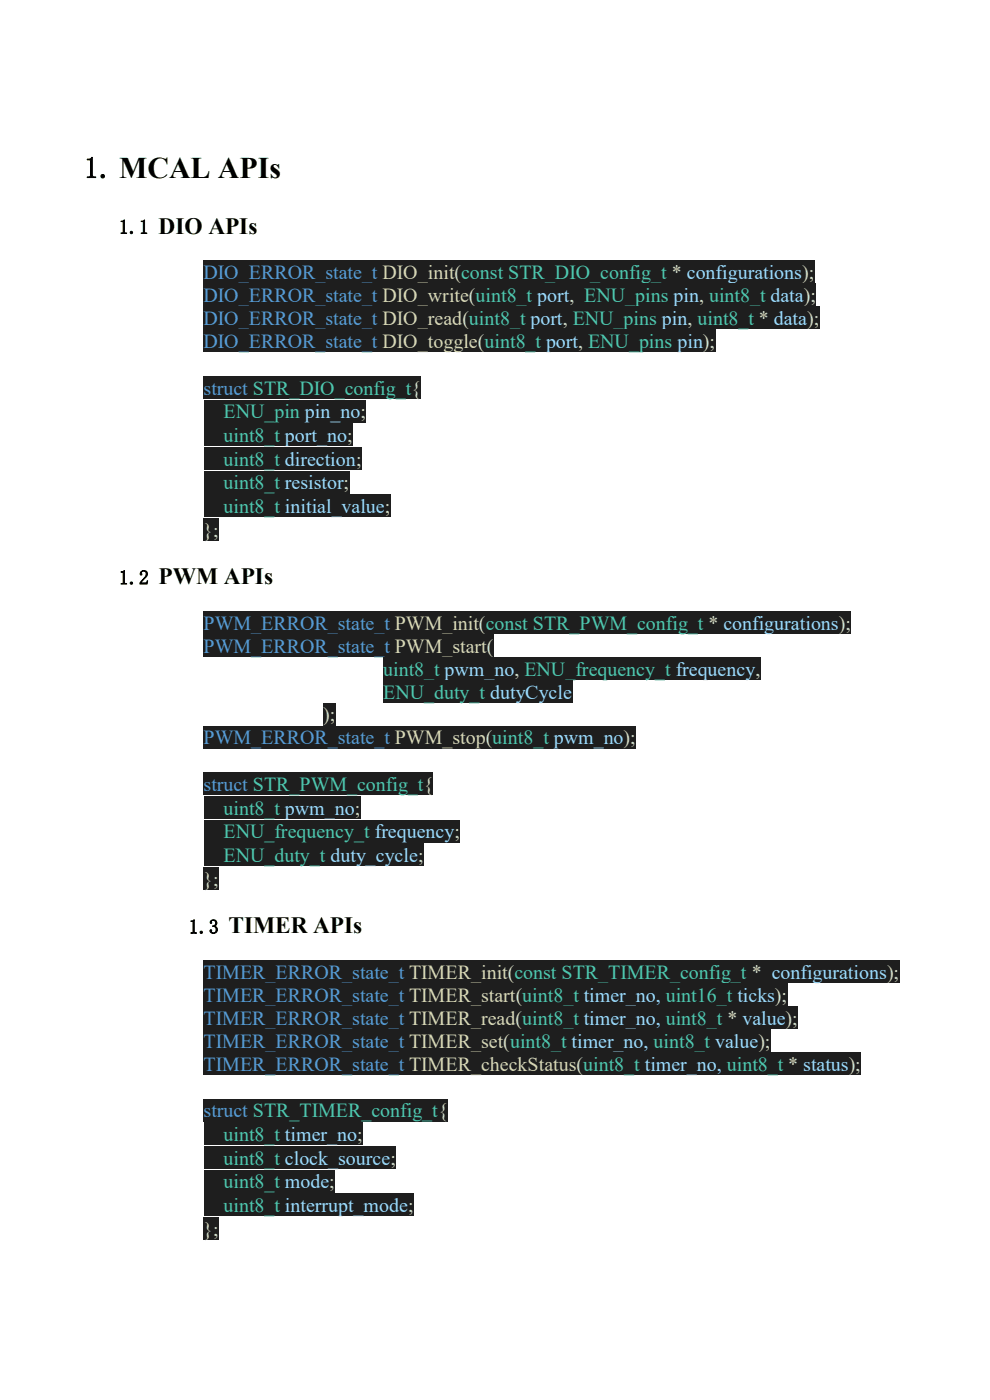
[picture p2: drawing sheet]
<svg xmlns="http://www.w3.org/2000/svg" width="210mm" height="297mm" viewBox="0 0 210 297" stroke-linecap="round" stroke-linejoin="round" font-family="sans-serif">
<defs><g id="words">
<text font-size="6.4" x="17.8" y="37.8">1. MCAL APIs</text>
<g font-size="5">
<text x="33.7" y="49.6">DIO APIs</text>
<text x="33.7" y="124">PWM APIs</text>
<text x="48.5" y="198">TIMER APIs</text>
</g>
<g font-size="4.2">
<text x="25.2" y="49.6">1.1</text>
<text x="25.2" y="124">1.2</text>
<text x="40" y="198.1">1.3</text>
</g>
<g font-size="4.2" fill="#569cd6">
<text x="43.2" y="59.2">DIO_ERROR_state_t</text>
<text x="43.2" y="64.1">DIO_ERROR_state_t</text>
<text x="43.2" y="68.9">DIO_ERROR_state_t</text>
<text x="43.2" y="73.8">DIO_ERROR_state_t</text>
<text x="43.2" y="83.7">struct</text>
<text x="43.2" y="133.6">PWM_ERROR_state_t</text>
<text x="43.2" y="138.4">PWM_ERROR_state_t</text>
<text x="43.2" y="157.9">PWM_ERROR_state_t</text>
<text x="43.2" y="167.8">struct</text>
<text x="43.2" y="207.7">TIMER_ERROR_state_t</text>
<text x="43.2" y="212.5">TIMER_ERROR_state_t</text>
<text x="43.2" y="217.4">TIMER_ERROR_state_t</text>
<text x="43.2" y="222.3">TIMER_ERROR_state_t</text>
<text x="43.2" y="227.1">TIMER_ERROR_state_t</text>
<text x="43.2" y="237">struct</text>
</g>
<g font-size="4.2" fill="#dcdcaa">
<text x="81.2" y="59.2">DIO_init</text>
<text x="81.2" y="64.1">DIO_write</text>
<text x="81.2" y="68.9">DIO_read</text>
<text x="81.2" y="73.8">DIO_toggle</text>
<text x="83.7" y="133.6">PWM_init(</text>
<text x="83.7" y="138.4">PWM_start(</text>
<text x="83.7" y="157.9">PWM_stop</text>
<text x="86.8" y="207.7">TIMER_init</text>
<text x="86.8" y="212.5">TIMER_start</text>
<text x="86.8" y="217.4">TIMER_read(</text>
<text x="86.8" y="222.3">TIMER_set(</text>
<text x="86.8" y="227.1">TIMER_checkStatus(uint8_t</text>
</g>
<g font-size="4.2" fill="#d4d4d4">
<text x="96.4" y="59.2">(const</text>
<text x="142.5" y="59.2">*</text>
<text x="170.2" y="59.2">);</text>
<text x="99.5" y="64.1">(uint8_t</text>
<text x="120.8" y="64.1">,</text>
<text x="148.3" y="64.1">,</text>
<text x="170.5" y="64.1">);</text>
<text x="98.1" y="68.9">(</text>
<text x="119.4" y="68.9">,</text>
<text x="145.8" y="68.9">,</text>
<text x="161" y="68.9">*</text>
<text x="171.2" y="68.9">);</text>
<text x="101.4" y="73.8">(</text>
<text x="76.5" y="88.7">;</text>
<text x="75.5" y="98.8">;</text>
<text x="43.2" y="113.9">};</text>
<text x="81.6" y="108.8">;</text>
<text x="150.3" y="133.6">*</text>
<text x="177.9" y="133.6">);</text>
<text x="160.3" y="143.3">,</text>
<text x="68.6" y="153.1">);</text>
<text x="103" y="157.9">(uint8_t</text>
<text x="88.7" y="182.9">;</text>
<text x="43.2" y="187.9">};</text>
<text x="107.7" y="207.7">(</text>
<text x="159.5" y="207.7">*</text>
<text x="188.2" y="207.7">);</text>
<text x="109.4" y="212.5">(</text>
<text x="154.3" y="217.4">*</text>
<text x="160.9" y="222.3">);</text>
<text x="167.2" y="227.1">*</text>
<text x="180" y="227.1">);</text>
<text x="92.9" y="237">{</text>
<text x="82.8" y="247.1">;</text>
<text x="86.6" y="257.1">;</text>
<text x="43.2" y="262.1">};</text>
</g>
<g font-size="4.2" fill="#4ec9b0">
<text x="107.8" y="59.2">STR_DIO_config_t</text>
<text x="124" y="64.1">ENU_pins</text>
<text x="150.4" y="64.1">uint8_t</text>
<text x="99.5" y="68.9">uint8_t</text>
<text x="121.5" y="68.9">ENU_pins</text>
<text x="148" y="68.9">uint8_t</text>
<text x="102.8" y="73.8">uint8_t</text>
<text x="124.8" y="73.8">ENU_pins</text>
<text x="53.6" y="83.7">STR_DIO_config_t{</text>
<text x="47.4" y="88.7">ENU_pin</text>
<text x="47.4" y="93.7">uint8_t</text>
<text x="47.4" y="98.8">uint8_t</text>
<text x="47.4" y="103.8">uint8_t</text>
<text x="47.4" y="108.8">uint8_t</text>
<text x="103" y="133.6">const</text>
<text x="113" y="133.6">STR_PWM_config_t</text>
<text x="81.3" y="143.3">uint8_t</text>
<text x="111.3" y="143.3">ENU_frequency_t</text>
<text x="81.3" y="148.2">ENU_duty_t</text>
<text x="53.6" y="167.8">STR_PWM_config_t{</text>
<text x="47.4" y="172.8">uint8_t</text>
<text x="47.4" y="177.9">ENU_frequency_t</text>
<text x="47.4" y="182.9">ENU_duty_t</text>
<text x="109.1" y="207.7">const</text>
<text x="119.1" y="207.7">STR_TIMER_config_t</text>
<text x="110.8" y="212.5">uint8_t</text>
<text x="141.2" y="212.5">uint16_t</text>
<text x="110.8" y="217.4">uint8_t</text>
<text x="141.2" y="217.4">uint8_t</text>
<text x="108.2" y="222.3">uint8_t</text>
<text x="138.6" y="222.3">uint8_t</text>
<text x="154.2" y="227.1">uint8_t</text>
<text x="53.6" y="237">STR_TIMER_config_t</text>
<text x="47.4" y="242">uint8_t</text>
<text x="47.4" y="247.1">uint8_t</text>
<text x="47.4" y="252.1">uint8_t</text>
<text x="47.4" y="257.1">uint8_t</text>
</g>
<g font-size="4.2" fill="#9cdcfe">
<text x="145.7" y="59.2">configurations</text>
<text x="114" y="64.1">port</text>
<text x="142.9" y="64.1">pin</text>
<text x="163.4" y="64.1">data</text>
<text x="112.5" y="68.9">port</text>
<text x="140.4" y="68.9">pin</text>
<text x="164.2" y="68.9">data</text>
<text x="115.8" y="73.8">port,</text>
<text x="143.7" y="73.8">pin);</text>
<text x="64.7" y="88.7">pin_no</text>
<text x="60.5" y="93.7">port_no;</text>
<text x="60.5" y="98.8">direction</text>
<text x="60.5" y="103.8">resistor;</text>
<text x="60.5" y="108.8">i</text>
<text x="61.6" y="108.8">nitial_value</text>
<text x="153.5" y="133.6">configurations</text>
<text x="94.3" y="143.3">pwm_no,</text>
<text x="143.3" y="143.3">frequency</text>
<text x="104" y="148.2">dutyCycle</text>
<text x="117.5" y="157.9">pwm_no);</text>
<text x="60.5" y="172.8">pwm_no;</text>
<text x="79.5" y="177.9">frequency;</text>
<text x="70.1" y="182.9">duty_cycle</text>
<text x="163.7" y="207.7">configurations</text>
<text x="123.8" y="212.5">t</text>
<text x="125" y="212.5">imer_no,</text>
<text x="156.4" y="212.5">t</text>
<text x="157.6" y="212.5">icks);</text>
<text x="123.8" y="217.4">t</text>
<text x="125" y="217.4">imer_no,</text>
<text x="157.5" y="217.4">value);</text>
<text x="121.2" y="222.3">t</text>
<text x="122.4" y="222.3">imer_no,</text>
<text x="136.8" y="227.1">t</text>
<text x="138" y="227.1">imer_no,</text>
<text x="151.7" y="222.3">value</text>
<text x="170.4" y="227.1">status</text>
<text x="60.5" y="242">t</text>
<text x="61.6" y="242">imer_no;</text>
<text x="60.5" y="247.1">clock_source</text>
<text x="60.5" y="252.1">mode;</text>
<text x="60.5" y="257.1">i</text>
<text x="61.6" y="257.1">nterrupt_mode</text>
</g>
</g></defs>
<g fill="#1e1e1e">
<path d="M43.2 55.2h36.9v4.9h-36.9z" fill-rule="evenodd"/>
<path d="M80.1 55.2h1.1v4.9h-1.1z" fill-rule="evenodd"/>
<path d="M81.2 55.2h15.2v4.9h-15.2z" fill-rule="evenodd"/>
<path d="M96.4 55.2h1.4v4.9h-1.4z" fill-rule="evenodd"/>
<path d="M97.8 55.2h9v4.9h-9z" fill-rule="evenodd"/>
<path d="M106.8 55.2h1v4.9h-1z" fill-rule="evenodd"/>
<path d="M107.8 55.2h33.7v4.9h-33.7z" fill-rule="evenodd"/>
<path d="M141.5 55.2h1v4.9h-1z" fill-rule="evenodd"/>
<path d="M142.5 55.2h2.1v4.9h-2.1z" fill-rule="evenodd"/>
<path d="M144.6 55.2h1.1v4.9h-1.1z" fill-rule="evenodd"/>
<path d="M145.7 55.2h24.5v4.9h-24.5z" fill-rule="evenodd"/>
<path d="M170.2 55.2h2.5v4.9h-2.5z" fill-rule="evenodd"/>
<path d="M43.2 60.1h36.9v4.9h-36.9z" fill-rule="evenodd"/>
<path d="M80.1 60.1h1.1v4.9h-1.1z" fill-rule="evenodd"/>
<path d="M81.2 60.1h18.3v4.9h-18.3z" fill-rule="evenodd"/>
<path d="M99.5 60.1h1.4v4.9h-1.4z" fill-rule="evenodd"/>
<path d="M100.9 60.1h12v4.9h-12z" fill-rule="evenodd"/>
<path d="M112.9 60.1h1v4.9h-1z" fill-rule="evenodd"/>
<path d="M113.9 60.1h6.9v4.9h-6.9z" fill-rule="evenodd"/>
<path d="M120.8 60.1h1v4.9h-1z" fill-rule="evenodd"/>
<path d="M121.8 60.1h1.1v4.9h-1.1z" fill-rule="evenodd"/>
<path d="M122.9 60.1h1v4.9h-1z" fill-rule="evenodd"/>
<path d="M123.9 60.1h17.9v4.9h-17.9z" fill-rule="evenodd"/>
<path d="M141.8 60.1h1.1v4.9h-1.1z" fill-rule="evenodd"/>
<path d="M142.9 60.1h5.4v4.9h-5.4z" fill-rule="evenodd"/>
<path d="M148.3 60.1h1v4.9h-1z" fill-rule="evenodd"/>
<path d="M149.3 60.1h1.1v4.9h-1.1z" fill-rule="evenodd"/>
<path d="M150.4 60.1h12v4.9h-12z" fill-rule="evenodd"/>
<path d="M162.4 60.1h1.1v4.9h-1.1z" fill-rule="evenodd"/>
<path d="M163.5 60.1h7v4.9h-7z" fill-rule="evenodd"/>
<path d="M170.5 60.1h2.6v4.9h-2.6z" fill-rule="evenodd"/>
<path d="M43.2 65h36.9v4.8h-36.9z" fill-rule="evenodd"/>
<path d="M80.1 65h1.1v4.8h-1.1z" fill-rule="evenodd"/>
<path d="M81.2 65h16.9v4.8h-16.9z" fill-rule="evenodd"/>
<path d="M98.1 65h1.4v4.8h-1.4z" fill-rule="evenodd"/>
<path d="M99.5 65h12v4.8h-12z" fill-rule="evenodd"/>
<path d="M111.5 65h1v4.8h-1z" fill-rule="evenodd"/>
<path d="M112.5 65h6.9v4.8h-6.9z" fill-rule="evenodd"/>
<path d="M119.4 65h1v4.8h-1z" fill-rule="evenodd"/>
<path d="M120.4 65h1.1v4.8h-1.1z" fill-rule="evenodd"/>
<path d="M121.5 65h17.8v4.8h-17.8z" fill-rule="evenodd"/>
<path d="M139.3 65h1.1v4.8h-1.1z" fill-rule="evenodd"/>
<path d="M140.4 65h5.4v4.8h-5.4z" fill-rule="evenodd"/>
<path d="M145.8 65h1.1v4.8h-1.1z" fill-rule="evenodd"/>
<path d="M146.9 65h1v4.8h-1z" fill-rule="evenodd"/>
<path d="M147.9 65h12v4.8h-12z" fill-rule="evenodd"/>
<path d="M159.9 65h1.1v4.8h-1.1z" fill-rule="evenodd"/>
<path d="M161 65h2.1v4.8h-2.1z" fill-rule="evenodd"/>
<path d="M163.1 65h1.1v4.8h-1.1z" fill-rule="evenodd"/>
<path d="M164.2 65h7v4.8h-7z" fill-rule="evenodd"/>
<path d="M171.2 65h2.6v4.8h-2.6z" fill-rule="evenodd"/>
<path d="M43.2 69.8h36.9v4.9h-36.9z" fill-rule="evenodd"/>
<path d="M80.1 69.8h1.1v4.9h-1.1z" fill-rule="evenodd"/>
<path d="M81.2 69.8h20.2v4.9h-20.2z" fill-rule="evenodd"/>
<path d="M101.4 69.8h1.4v4.9h-1.4z" fill-rule="evenodd"/>
<path d="M102.8 69.8h12v4.9h-12z" fill-rule="evenodd"/>
<path d="M114.8 69.8h1v4.9h-1z" fill-rule="evenodd"/>
<path d="M115.8 69.8h6.9v4.9h-6.9z" fill-rule="evenodd"/>
<path d="M122.7 69.8h1v4.9h-1z" fill-rule="evenodd"/>
<path d="M123.7 69.8h1.1v4.9h-1.1z" fill-rule="evenodd"/>
<path d="M124.8 69.8h17.8v4.9h-17.8z" fill-rule="evenodd"/>
<path d="M142.6 69.8h1.1v4.9h-1.1z" fill-rule="evenodd"/>
<path d="M143.7 69.8h5.4v4.9h-5.4z" fill-rule="evenodd"/>
<path d="M149.1 69.8h2.6v4.9h-2.6z" fill-rule="evenodd"/>
<path d="M43.2 79.7h9.4v4.9h-9.4z" fill-rule="evenodd"/>
<path d="M52.6 79.7h1v4.9h-1z" fill-rule="evenodd"/>
<path d="M53.6 79.7h33.7v4.9h-33.7z" fill-rule="evenodd"/>
<path d="M87.3 79.7h2v4.9h-2z" fill-rule="evenodd"/>
<path d="M43.2 84.8h1v4.8h-1z" fill-rule="evenodd"/>
<path d="M44.2 84.8h1.1v4.8h-1.1z" fill-rule="evenodd"/>
<path d="M45.3 84.8h1.1v4.8h-1.1z" fill-rule="evenodd"/>
<path d="M46.4 84.8h1v4.8h-1z" fill-rule="evenodd"/>
<path d="M47.4 84.8h16.2v4.8h-16.2z" fill-rule="evenodd"/>
<path d="M63.6 84.8h1.1v4.8h-1.1z" fill-rule="evenodd"/>
<path d="M64.7 84.8h11.7v4.8h-11.7z" fill-rule="evenodd"/>
<path d="M76.4 84.8h1.2v4.8h-1.2z" fill-rule="evenodd"/>
<path d="M43.2 89.8h1v4.9h-1z" fill-rule="evenodd"/>
<path d="M44.2 89.8h1.1v4.9h-1.1z" fill-rule="evenodd"/>
<path d="M45.3 89.8h1.1v4.9h-1.1z" fill-rule="evenodd"/>
<path d="M46.4 89.8h1v4.9h-1z" fill-rule="evenodd"/>
<path d="M47.4 89.8h12v4.9h-12z" fill-rule="evenodd"/>
<path d="M59.4 89.8h1.1v4.9h-1.1z" fill-rule="evenodd"/>
<path d="M60.5 89.8h13.1v4.9h-13.1z" fill-rule="evenodd"/>
<path d="M73.6 89.8h1.2v4.9h-1.2z" fill-rule="evenodd"/>
<path d="M43.2 94.8h1v4.9h-1z" fill-rule="evenodd"/>
<path d="M44.2 94.8h1.1v4.9h-1.1z" fill-rule="evenodd"/>
<path d="M45.3 94.8h1.1v4.9h-1.1z" fill-rule="evenodd"/>
<path d="M46.4 94.8h1v4.9h-1z" fill-rule="evenodd"/>
<path d="M47.4 94.8h12v4.9h-12z" fill-rule="evenodd"/>
<path d="M59.4 94.8h1.1v4.9h-1.1z" fill-rule="evenodd"/>
<path d="M60.5 94.8h15v4.9h-15z" fill-rule="evenodd"/>
<path d="M75.5 94.8h1.2v4.9h-1.2z" fill-rule="evenodd"/>
<path d="M43.2 99.9h1v4.8h-1z" fill-rule="evenodd"/>
<path d="M44.2 99.9h1.1v4.8h-1.1z" fill-rule="evenodd"/>
<path d="M45.3 99.9h1.1v4.8h-1.1z" fill-rule="evenodd"/>
<path d="M46.4 99.9h1v4.8h-1z" fill-rule="evenodd"/>
<path d="M47.4 99.9h12v4.8h-12z" fill-rule="evenodd"/>
<path d="M59.4 99.9h1.1v4.8h-1.1z" fill-rule="evenodd"/>
<path d="M60.5 99.9h12.4v4.8h-12.4z" fill-rule="evenodd"/>
<path d="M72.9 99.9h1.2v4.8h-1.2z" fill-rule="evenodd"/>
<path d="M43.2 104.9h1v4.8h-1z" fill-rule="evenodd"/>
<path d="M44.2 104.9h1.1v4.8h-1.1z" fill-rule="evenodd"/>
<path d="M45.3 104.9h1.1v4.8h-1.1z" fill-rule="evenodd"/>
<path d="M46.4 104.9h1v4.8h-1z" fill-rule="evenodd"/>
<path d="M47.4 104.9h12v4.8h-12z" fill-rule="evenodd"/>
<path d="M59.4 104.9h1.1v4.8h-1.1z" fill-rule="evenodd"/>
<path d="M60.5 104.9h21.1v4.8h-21.1z" fill-rule="evenodd"/>
<path d="M81.6 104.9h1.2v4.8h-1.2z" fill-rule="evenodd"/>
<path d="M43.2 109.9h3.2v4.9h-3.2z" fill-rule="evenodd"/>
<path d="M43.2 129.6h39.5v4.9h-39.5z" fill-rule="evenodd"/>
<path d="M82.7 129.6h1v4.9h-1z" fill-rule="evenodd"/>
<path d="M83.7 129.6h17.9v4.9h-17.9z" fill-rule="evenodd"/>
<path d="M101.6 129.6h1.4v4.9h-1.4z" fill-rule="evenodd"/>
<path d="M103 129.6h9v4.9h-9z" fill-rule="evenodd"/>
<path d="M112 129.6h1v4.9h-1z" fill-rule="evenodd"/>
<path d="M113 129.6h36.2v4.9h-36.2z" fill-rule="evenodd"/>
<path d="M149.2 129.6h1.1v4.9h-1.1z" fill-rule="evenodd"/>
<path d="M150.3 129.6h2.1v4.9h-2.1z" fill-rule="evenodd"/>
<path d="M152.4 129.6h1.1v4.9h-1.1z" fill-rule="evenodd"/>
<path d="M153.5 129.6h24.4v4.9h-24.4z" fill-rule="evenodd"/>
<path d="M177.9 129.6h2.6v4.9h-2.6z" fill-rule="evenodd"/>
<path d="M43.2 134.5h39.5v4.8h-39.5z" fill-rule="evenodd"/>
<path d="M82.7 134.5h1v4.8h-1z" fill-rule="evenodd"/>
<path d="M83.7 134.5h19.6v4.8h-19.6z" fill-rule="evenodd"/>
<path d="M103.3 134.5h1.4v4.8h-1.4z" fill-rule="evenodd"/>
<path d="M81.3 139.4h12v4.8h-12z" fill-rule="evenodd"/>
<path d="M93.3 139.4h1v4.8h-1z" fill-rule="evenodd"/>
<path d="M94.3 139.4h14.8v4.8h-14.8z" fill-rule="evenodd"/>
<path d="M109.1 139.4h1.1v4.8h-1.1z" fill-rule="evenodd"/>
<path d="M110.2 139.4h1.1v4.8h-1.1z" fill-rule="evenodd"/>
<path d="M111.3 139.4h31v4.8h-31z" fill-rule="evenodd"/>
<path d="M142.3 139.4h1.1v4.8h-1.1z" fill-rule="evenodd"/>
<path d="M143.4 139.4h16.9v4.8h-16.9z" fill-rule="evenodd"/>
<path d="M160.3 139.4h1v4.8h-1z" fill-rule="evenodd"/>
<path d="M81.3 144.2h21.6v4.9h-21.6z" fill-rule="evenodd"/>
<path d="M102.9 144.2h1.1v4.9h-1.1z" fill-rule="evenodd"/>
<path d="M104 144.2h17.4v4.9h-17.4z" fill-rule="evenodd"/>
<path d="M68.6 149.1h2.6v4.9h-2.6z" fill-rule="evenodd"/>
<path d="M43.2 154h39.5v4.8h-39.5z" fill-rule="evenodd"/>
<path d="M82.7 154h1v4.8h-1z" fill-rule="evenodd"/>
<path d="M83.7 154h19.3v4.8h-19.3z" fill-rule="evenodd"/>
<path d="M103 154h1.4v4.8h-1.4z" fill-rule="evenodd"/>
<path d="M104.4 154h12v4.8h-12z" fill-rule="evenodd"/>
<path d="M116.4 154h1.1v4.8h-1.1z" fill-rule="evenodd"/>
<path d="M117.5 154h14.8v4.8h-14.8z" fill-rule="evenodd"/>
<path d="M132.3 154h2.6v4.8h-2.6z" fill-rule="evenodd"/>
<path d="M43.2 163.9h9.4v4.8h-9.4z" fill-rule="evenodd"/>
<path d="M52.6 163.9h1v4.8h-1z" fill-rule="evenodd"/>
<path d="M53.6 163.9h36.3v4.8h-36.3z" fill-rule="evenodd"/>
<path d="M89.9 163.9h2v4.8h-2z" fill-rule="evenodd"/>
<path d="M43.2 168.9h1v4.8h-1z" fill-rule="evenodd"/>
<path d="M44.2 168.9h1.1v4.8h-1.1z" fill-rule="evenodd"/>
<path d="M45.3 168.9h1.1v4.8h-1.1z" fill-rule="evenodd"/>
<path d="M46.4 168.9h1v4.8h-1z" fill-rule="evenodd"/>
<path d="M47.4 168.9h12v4.8h-12z" fill-rule="evenodd"/>
<path d="M59.4 168.9h1.1v4.8h-1.1z" fill-rule="evenodd"/>
<path d="M60.5 168.9h14.8v4.8h-14.8z" fill-rule="evenodd"/>
<path d="M75.3 168.9h1.1v4.8h-1.1z" fill-rule="evenodd"/>
<path d="M43.2 173.9h1v4.9h-1z" fill-rule="evenodd"/>
<path d="M44.2 173.9h1.1v4.9h-1.1z" fill-rule="evenodd"/>
<path d="M45.3 173.9h1.1v4.9h-1.1z" fill-rule="evenodd"/>
<path d="M46.4 173.9h1v4.9h-1z" fill-rule="evenodd"/>
<path d="M47.4 173.9h31v4.9h-31z" fill-rule="evenodd"/>
<path d="M78.4 173.9h1.1v4.9h-1.1z" fill-rule="evenodd"/>
<path d="M79.5 173.9h16.9v4.9h-16.9z" fill-rule="evenodd"/>
<path d="M96.4 173.9h1.2v4.9h-1.2z" fill-rule="evenodd"/>
<path d="M43.2 178.9h1v4.9h-1z" fill-rule="evenodd"/>
<path d="M44.2 178.9h1.1v4.9h-1.1z" fill-rule="evenodd"/>
<path d="M45.3 178.9h1.1v4.9h-1.1z" fill-rule="evenodd"/>
<path d="M46.4 178.9h1v4.9h-1z" fill-rule="evenodd"/>
<path d="M47.4 178.9h21.6v4.9h-21.6z" fill-rule="evenodd"/>
<path d="M69 178.9h1.1v4.9h-1.1z" fill-rule="evenodd"/>
<path d="M70.1 178.9h18.6v4.9h-18.6z" fill-rule="evenodd"/>
<path d="M88.7 178.9h1.2v4.9h-1.2z" fill-rule="evenodd"/>
<path d="M43.2 184h3.2v4.8h-3.2z" fill-rule="evenodd"/>
<path d="M43.2 203.7h42.5v4.8h-42.5z" fill-rule="evenodd"/>
<path d="M85.7 203.7h1.1v4.8h-1.1z" fill-rule="evenodd"/>
<path d="M86.8 203.7h20.9v4.8h-20.9z" fill-rule="evenodd"/>
<path d="M107.7 203.7h1.4v4.8h-1.4z" fill-rule="evenodd"/>
<path d="M109.1 203.7h9v4.8h-9z" fill-rule="evenodd"/>
<path d="M118.1 203.7h1v4.8h-1z" fill-rule="evenodd"/>
<path d="M119.1 203.7h39.3v4.8h-39.3z" fill-rule="evenodd"/>
<path d="M158.4 203.7h1.1v4.8h-1.1z" fill-rule="evenodd"/>
<path d="M159.5 203.7h2.1v4.8h-2.1z" fill-rule="evenodd"/>
<path d="M161.6 203.7h1v4.8h-1z" fill-rule="evenodd"/>
<path d="M162.6 203.7h1.1v4.8h-1.1z" fill-rule="evenodd"/>
<path d="M163.7 203.7h24.5v4.8h-24.5z" fill-rule="evenodd"/>
<path d="M188.2 203.7h2.5v4.8h-2.5z" fill-rule="evenodd"/>
<path d="M43.2 208.6h42.5v4.8h-42.5z" fill-rule="evenodd"/>
<path d="M85.7 208.6h1.1v4.8h-1.1z" fill-rule="evenodd"/>
<path d="M86.8 208.6h22.6v4.8h-22.6z" fill-rule="evenodd"/>
<path d="M109.4 208.6h1.4v4.8h-1.4z" fill-rule="evenodd"/>
<path d="M110.8 208.6h12v4.8h-12z" fill-rule="evenodd"/>
<path d="M122.8 208.6h1v4.8h-1z" fill-rule="evenodd"/>
<path d="M123.8 208.6h16.4v4.8h-16.4z" fill-rule="evenodd"/>
<path d="M140.2 208.6h1v4.8h-1z" fill-rule="evenodd"/>
<path d="M141.2 208.6h14.1v4.8h-14.1z" fill-rule="evenodd"/>
<path d="M155.3 208.6h1.1v4.8h-1.1z" fill-rule="evenodd"/>
<path d="M156.4 208.6h8v4.8h-8z" fill-rule="evenodd"/>
<path d="M164.4 208.6h2.6v4.8h-2.6z" fill-rule="evenodd"/>
<path d="M43.2 213.4h42.5v4.9h-42.5z" fill-rule="evenodd"/>
<path d="M85.7 213.4h1.1v4.9h-1.1z" fill-rule="evenodd"/>
<path d="M86.8 213.4h22.6v4.9h-22.6z" fill-rule="evenodd"/>
<path d="M109.4 213.4h1.4v4.9h-1.4z" fill-rule="evenodd"/>
<path d="M110.8 213.4h12v4.9h-12z" fill-rule="evenodd"/>
<path d="M122.8 213.4h1v4.9h-1z" fill-rule="evenodd"/>
<path d="M123.8 213.4h16.4v4.9h-16.4z" fill-rule="evenodd"/>
<path d="M140.2 213.4h1v4.9h-1z" fill-rule="evenodd"/>
<path d="M141.2 213.4h12v4.9h-12z" fill-rule="evenodd"/>
<path d="M153.2 213.4h1.1v4.9h-1.1z" fill-rule="evenodd"/>
<path d="M154.3 213.4h2.1v4.9h-2.1z" fill-rule="evenodd"/>
<path d="M156.4 213.4h1.1v4.9h-1.1z" fill-rule="evenodd"/>
<path d="M157.5 213.4h9.1v4.9h-9.1z" fill-rule="evenodd"/>
<path d="M166.6 213.4h2.6v4.9h-2.6z" fill-rule="evenodd"/>
<path d="M43.2 218.3h42.5v4.8h-42.5z" fill-rule="evenodd"/>
<path d="M85.7 218.3h1.1v4.8h-1.1z" fill-rule="evenodd"/>
<path d="M86.8 218.3h20v4.8h-20z" fill-rule="evenodd"/>
<path d="M106.8 218.3h1.4v4.8h-1.4z" fill-rule="evenodd"/>
<path d="M108.2 218.3h12v4.8h-12z" fill-rule="evenodd"/>
<path d="M120.2 218.3h1v4.8h-1z" fill-rule="evenodd"/>
<path d="M121.2 218.3h16.4v4.8h-16.4z" fill-rule="evenodd"/>
<path d="M137.6 218.3h1v4.8h-1z" fill-rule="evenodd"/>
<path d="M138.6 218.3h12v4.8h-12z" fill-rule="evenodd"/>
<path d="M150.6 218.3h1.1v4.8h-1.1z" fill-rule="evenodd"/>
<path d="M151.7 218.3h9.2v4.8h-9.2z" fill-rule="evenodd"/>
<path d="M160.9 218.3h2.6v4.8h-2.6z" fill-rule="evenodd"/>
<path d="M43.2 223.2h42.5v4.8h-42.5z" fill-rule="evenodd"/>
<path d="M85.7 223.2h1.1v4.8h-1.1z" fill-rule="evenodd"/>
<path d="M86.8 223.2h35.5v4.8h-35.5z" fill-rule="evenodd"/>
<path d="M122.3 223.2h1.4v4.8h-1.4z" fill-rule="evenodd"/>
<path d="M123.7 223.2h12v4.8h-12z" fill-rule="evenodd"/>
<path d="M135.7 223.2h1.1v4.8h-1.1z" fill-rule="evenodd"/>
<path d="M136.8 223.2h16.3v4.8h-16.3z" fill-rule="evenodd"/>
<path d="M153.1 223.2h1.1v4.8h-1.1z" fill-rule="evenodd"/>
<path d="M154.2 223.2h12v4.8h-12z" fill-rule="evenodd"/>
<path d="M166.2 223.2h1v4.8h-1z" fill-rule="evenodd"/>
<path d="M167.2 223.2h2.1v4.8h-2.1z" fill-rule="evenodd"/>
<path d="M169.3 223.2h1.1v4.8h-1.1z" fill-rule="evenodd"/>
<path d="M170.4 223.2h9.6v4.8h-9.6z" fill-rule="evenodd"/>
<path d="M180 223.2h2.6v4.8h-2.6z" fill-rule="evenodd"/>
<path d="M43.2 233.1h9.4v4.8h-9.4z" fill-rule="evenodd"/>
<path d="M52.6 233.1h1v4.8h-1z" fill-rule="evenodd"/>
<path d="M53.6 233.1h39.3v4.8h-39.3z" fill-rule="evenodd"/>
<path d="M92.9 233.1h2v4.8h-2z" fill-rule="evenodd"/>
<path d="M43.2 238.1h1v4.8h-1z" fill-rule="evenodd"/>
<path d="M44.2 238.1h1.1v4.8h-1.1z" fill-rule="evenodd"/>
<path d="M45.3 238.1h1.1v4.8h-1.1z" fill-rule="evenodd"/>
<path d="M46.4 238.1h1v4.8h-1z" fill-rule="evenodd"/>
<path d="M47.4 238.1h12v4.8h-12z" fill-rule="evenodd"/>
<path d="M59.4 238.1h1.1v4.8h-1.1z" fill-rule="evenodd"/>
<path d="M60.5 238.1h15.2v4.8h-15.2z" fill-rule="evenodd"/>
<path d="M75.7 238.1h1.2v4.8h-1.2z" fill-rule="evenodd"/>
<path d="M43.2 243.1h1v4.9h-1z" fill-rule="evenodd"/>
<path d="M44.2 243.1h1.1v4.9h-1.1z" fill-rule="evenodd"/>
<path d="M45.3 243.1h1.1v4.9h-1.1z" fill-rule="evenodd"/>
<path d="M46.4 243.1h1v4.9h-1z" fill-rule="evenodd"/>
<path d="M47.4 243.1h12v4.9h-12z" fill-rule="evenodd"/>
<path d="M59.4 243.1h1.1v4.9h-1.1z" fill-rule="evenodd"/>
<path d="M60.5 243.1h22.3v4.9h-22.3z" fill-rule="evenodd"/>
<path d="M82.8 243.1h1.2v4.9h-1.2z" fill-rule="evenodd"/>
<path d="M43.2 248.1h1v4.9h-1z" fill-rule="evenodd"/>
<path d="M44.2 248.1h1.1v4.9h-1.1z" fill-rule="evenodd"/>
<path d="M45.3 248.1h1.1v4.9h-1.1z" fill-rule="evenodd"/>
<path d="M46.4 248.1h1v4.9h-1z" fill-rule="evenodd"/>
<path d="M47.4 248.1h12v4.9h-12z" fill-rule="evenodd"/>
<path d="M59.4 248.1h1.1v4.9h-1.1z" fill-rule="evenodd"/>
<path d="M60.5 248.1h9.4v4.9h-9.4z" fill-rule="evenodd"/>
<path d="M69.9 248.1h1.1v4.9h-1.1z" fill-rule="evenodd"/>
<path d="M43.2 253.2h1v4.8h-1z" fill-rule="evenodd"/>
<path d="M44.2 253.2h1.1v4.8h-1.1z" fill-rule="evenodd"/>
<path d="M45.3 253.2h1.1v4.8h-1.1z" fill-rule="evenodd"/>
<path d="M46.4 253.2h1v4.8h-1z" fill-rule="evenodd"/>
<path d="M47.4 253.2h12v4.8h-12z" fill-rule="evenodd"/>
<path d="M59.4 253.2h1.1v4.8h-1.1z" fill-rule="evenodd"/>
<path d="M60.5 253.2h26.1v4.8h-26.1z" fill-rule="evenodd"/>
<path d="M86.6 253.2h1.1v4.8h-1.1z" fill-rule="evenodd"/>
<path d="M43.2 258.2h3.2v4.8h-3.2z" fill-rule="evenodd"/>
</g>
<use href="#words"/>
</svg>
